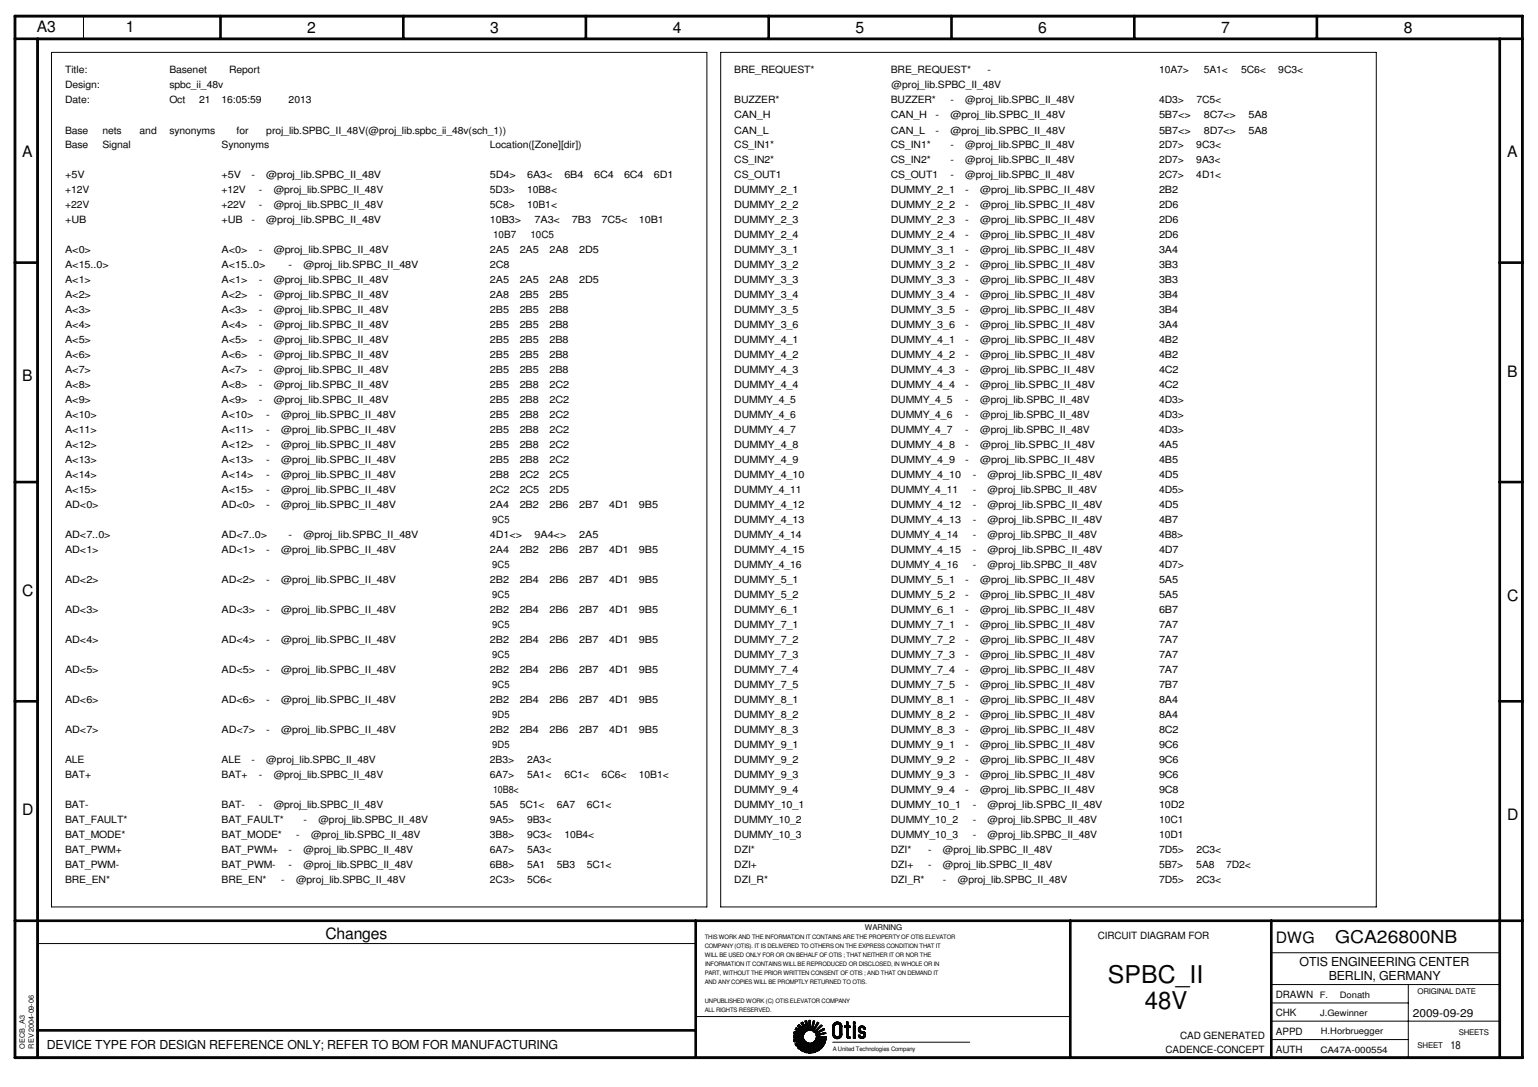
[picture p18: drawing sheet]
<svg xmlns="http://www.w3.org/2000/svg" width="297mm" height="210mm" viewBox="0 0 297 210" stroke-linecap="round" stroke-linejoin="round" font-family="sans-serif">
<defs><g id="words">
<g font-size="4.7" fill="#040503">
<text x="213.9" y="189.7">SPBC_II</text>
<text x="221.1" y="194.8">48V</text>
</g>
<text font-size="3.4" fill="#040503" x="257.9" y="182.2">GCA26800NB</text>
<g font-size="3" fill="#040503">
<text x="7.1" y="6.2">A3</text>
<text x="24.3" y="6.2">1</text>
<text x="59.3" y="6.4">2</text>
<text x="94.7" y="6.4">3</text>
<text x="129.9" y="6.4">4</text>
<text x="165.2" y="6.4">5</text>
<text x="200.5" y="6.4">6</text>
<text x="235.8" y="6.4">7</text>
<text x="271.1" y="6.4">8</text>
<text x="4.3" y="30.4">A</text>
<text x="291.1" y="30.4">A</text>
<text x="4.3" y="73.6">B</text>
<text x="291.1" y="72.7">B</text>
<text x="4.3" y="115.1">C</text>
<text x="291.1" y="116">C</text>
<text x="4.3" y="157.4">D</text>
<text x="291.1" y="158.3">D</text>
<text x="62.9" y="181.3">Changes</text>
<text x="246.4" y="182.2">DWG</text>
</g>
<g font-size="2.4" fill="#040503">
<text x="251" y="186.6">OTIS ENGINEERING CENTER</text>
<text x="256.6" y="189.3">BERLIN, GERMANY</text>
<text x="9.1" y="202.5">DEVICE TYPE FOR DESIGN REFERENCE ONLY; REFER TO BOM FOR MANUFACTURING</text>
</g>
<g font-size="2.2" fill="#040503">
<text x="272.9" y="196.3">2009-09-29</text>
<text x="280.1" y="202.5">18</text>
</g>
<g font-size="1.9" fill="#040503">
<text x="12.6" y="17.1">Design:</text>
<text x="12.6" y="14.2">Title:</text>
<text x="32.7" y="17.1">spbc_ii_48v</text>
<text x="32.7" y="14.2">Basenet</text>
<text x="44.2" y="14.2">Report</text>
<text x="141.8" y="14.2">BRE_REQUEST*</text>
<text x="172" y="14.2">BRE_REQUEST*</text>
<text x="172.2" y="17.1">@proj_lib.SPBC_II_48V</text>
<text x="190.8" y="14.2">-</text>
<text x="223.9" y="14.2">10A7&gt;</text>
<text x="232.5" y="14.2">5A1&lt;</text>
<text x="239.7" y="14.2">5C6&lt;</text>
<text x="246.9" y="14.2">9C3&lt;</text>
<text x="12.6" y="20">Date:</text>
<text x="32.7" y="20">Oct</text>
<text x="38.5" y="20">21</text>
<text x="42.8" y="20">16:05:59</text>
<text x="55.7" y="20">2013</text>
<text x="141.8" y="22.9">CAN_H</text>
<text x="141.8" y="20">BUZZER*</text>
<text x="172" y="22.9">CAN_H</text>
<text x="172" y="20">BUZZER*</text>
<text x="180.7" y="22.9">-</text>
<text x="183.6" y="22.9">@proj_lib.SPBC_II_48V</text>
<text x="183.6" y="20">-</text>
<text x="186.4" y="20">@proj_lib.SPBC_II_48V</text>
<text x="223.9" y="20">4D3&gt;</text>
<text x="223.9" y="22.9">5B7&lt;&gt;</text>
<text x="231.1" y="20">7C5&lt;</text>
<text x="232.5" y="22.9">8C7&lt;&gt;</text>
<text x="241.1" y="22.9">5A8</text>
<text x="12.6" y="28.7">Base</text>
<text x="12.6" y="25.8">Base</text>
<text x="19.8" y="28.7">Signal</text>
<text x="19.8" y="25.8">nets</text>
<text x="27" y="25.8">and</text>
<text x="32.7" y="25.8">synonyms</text>
<text x="42.8" y="28.7">Synonyms</text>
<text x="45.7" y="25.8">for</text>
<text x="51.4" y="25.8">proj_lib.SPBC_II_48V(@proj_lib.spbc_ii_48v(sch_1))</text>
<text x="94.6" y="28.7">Location([Zone][dir])</text>
<text x="141.8" y="28.7">CS_IN1*</text>
<text x="141.8" y="25.8">CAN_L</text>
<text x="172" y="28.7">CS_IN1*</text>
<text x="172" y="25.8">CAN_L</text>
<text x="180.7" y="25.8">-</text>
<text x="183.6" y="28.7">-</text>
<text x="183.6" y="25.8">@proj_lib.SPBC_II_48V</text>
<text x="186.4" y="28.7">@proj_lib.SPBC_II_48V</text>
<text x="223.9" y="28.7">2D7&gt;</text>
<text x="223.9" y="25.8">5B7&lt;&gt;</text>
<text x="231.1" y="28.7">9C3&lt;</text>
<text x="232.5" y="25.8">8D7&lt;&gt;</text>
<text x="241.1" y="25.8">5A8</text>
<text x="12.6" y="34.5">+5V</text>
<text x="42.8" y="34.5">+5V</text>
<text x="48.6" y="34.5">-</text>
<text x="51.4" y="34.5">@proj_lib.SPBC_II_48V</text>
<text x="94.6" y="34.5">5D4&gt;</text>
<text x="101.8" y="34.5">6A3&lt;</text>
<text x="109" y="34.5">6B4</text>
<text x="114.8" y="34.5">6C4</text>
<text x="120.5" y="34.5">6C4</text>
<text x="126.3" y="34.5">6D1</text>
<text x="141.8" y="34.5">CS_OUT1</text>
<text x="141.8" y="31.5">CS_IN2*</text>
<text x="172" y="31.5">CS_IN2*</text>
<text x="172" y="34.5">CS_OUT1</text>
<text x="183.6" y="31.5">-</text>
<text x="183.6" y="34.5">-</text>
<text x="186.4" y="31.5">@proj_lib.SPBC_II_48V</text>
<text x="186.4" y="34.5">@proj_lib.SPBC_II_48V</text>
<text x="223.9" y="31.5">2D7&gt;</text>
<text x="223.9" y="34.5">2C7&gt;</text>
<text x="231.1" y="34.5">4D1&lt;</text>
<text x="231.1" y="31.5">9A3&lt;</text>
<text x="12.6" y="40.2">+22V</text>
<text x="12.6" y="37.3">+12V</text>
<text x="42.8" y="40.2">+22V</text>
<text x="42.8" y="37.3">+12V</text>
<text x="50" y="40.2">-</text>
<text x="50" y="37.3">-</text>
<text x="52.9" y="40.2">@proj_lib.SPBC_II_48V</text>
<text x="52.9" y="37.3">@proj_lib.SPBC_II_48V</text>
<text x="94.6" y="40.2">5C8&gt;</text>
<text x="94.6" y="37.3">5D3&gt;</text>
<text x="101.8" y="40.2">10B1&lt;</text>
<text x="101.8" y="37.3">10B8&lt;</text>
<text x="141.8" y="40.2">DUMMY_2_2</text>
<text x="141.8" y="37.3">DUMMY_2_1</text>
<text x="172" y="40.2">DUMMY_2_2</text>
<text x="172" y="37.3">DUMMY_2_1</text>
<text x="186.4" y="40.2">-</text>
<text x="186.4" y="37.3">-</text>
<text x="189.3" y="40.2">@proj_lib.SPBC_II_48V</text>
<text x="189.3" y="37.3">@proj_lib.SPBC_II_48V</text>
<text x="223.9" y="40.2">2D6</text>
<text x="223.9" y="37.3">2B2</text>
<text x="12.6" y="43.1">+UB</text>
<text x="42.8" y="43.1">+UB</text>
<text x="48.6" y="43.1">-</text>
<text x="51.4" y="43.1">@proj_lib.SPBC_II_48V</text>
<text x="94.6" y="43.1">10B3&gt;</text>
<text x="95.2" y="46">10B7</text>
<text x="102.4" y="46">10C5</text>
<text x="103.2" y="43.1">7A3&lt;</text>
<text x="110.4" y="43.1">7B3</text>
<text x="116.2" y="43.1">7C5&lt;</text>
<text x="123.4" y="43.1">10B1</text>
<text x="141.8" y="46">DUMMY_2_4</text>
<text x="141.8" y="43.1">DUMMY_2_3</text>
<text x="172" y="46">DUMMY_2_4</text>
<text x="172" y="43.1">DUMMY_2_3</text>
<text x="186.4" y="46">-</text>
<text x="186.4" y="43.1">-</text>
<text x="189.3" y="46">@proj_lib.SPBC_II_48V</text>
<text x="189.3" y="43.1">@proj_lib.SPBC_II_48V</text>
<text x="223.9" y="46">2D6</text>
<text x="223.9" y="43.1">2D6</text>
<text x="12.6" y="51.8">A&lt;15..0&gt;</text>
<text x="12.6" y="48.9">A&lt;0&gt;</text>
<text x="42.8" y="48.9">A&lt;0&gt;</text>
<text x="42.8" y="51.8">A&lt;15..0&gt;</text>
<text x="50" y="48.9">-</text>
<text x="52.9" y="48.9">@proj_lib.SPBC_II_48V</text>
<text x="55.7" y="51.8">-</text>
<text x="58.6" y="51.8">@proj_lib.SPBC_II_48V</text>
<text x="94.6" y="48.9">2A5</text>
<text x="94.6" y="51.8">2C8</text>
<text x="100.4" y="48.9">2A5</text>
<text x="106.1" y="48.9">2A8</text>
<text x="111.9" y="48.9">2D5</text>
<text x="141.8" y="51.8">DUMMY_3_2</text>
<text x="141.8" y="48.9">DUMMY_3_1</text>
<text x="172" y="51.8">DUMMY_3_2</text>
<text x="172" y="48.9">DUMMY_3_1</text>
<text x="186.4" y="51.8">-</text>
<text x="186.4" y="48.9">-</text>
<text x="189.3" y="51.8">@proj_lib.SPBC_II_48V</text>
<text x="189.3" y="48.9">@proj_lib.SPBC_II_48V</text>
<text x="223.9" y="51.8">3B3</text>
<text x="223.9" y="48.9">3A4</text>
<text x="12.6" y="57.6">A&lt;2&gt;</text>
<text x="12.6" y="54.7">A&lt;1&gt;</text>
<text x="42.8" y="57.6">A&lt;2&gt;</text>
<text x="42.8" y="54.7">A&lt;1&gt;</text>
<text x="50" y="57.6">-</text>
<text x="50" y="54.7">-</text>
<text x="52.9" y="57.6">@proj_lib.SPBC_II_48V</text>
<text x="52.9" y="54.7">@proj_lib.SPBC_II_48V</text>
<text x="94.6" y="57.6">2A8</text>
<text x="94.6" y="54.7">2A5</text>
<text x="100.4" y="57.6">2B5</text>
<text x="100.4" y="54.7">2A5</text>
<text x="106.1" y="57.6">2B5</text>
<text x="106.1" y="54.7">2A8</text>
<text x="111.9" y="54.7">2D5</text>
<text x="141.8" y="57.6">DUMMY_3_4</text>
<text x="141.8" y="54.7">DUMMY_3_3</text>
<text x="172" y="57.6">DUMMY_3_4</text>
<text x="172" y="54.7">DUMMY_3_3</text>
<text x="186.4" y="57.6">-</text>
<text x="186.4" y="54.7">-</text>
<text x="189.3" y="57.6">@proj_lib.SPBC_II_48V</text>
<text x="189.3" y="54.7">@proj_lib.SPBC_II_48V</text>
<text x="223.9" y="57.6">3B4</text>
<text x="223.9" y="54.7">3B3</text>
<text x="12.6" y="63.4">A&lt;4&gt;</text>
<text x="12.6" y="60.5">A&lt;3&gt;</text>
<text x="42.8" y="63.4">A&lt;4&gt;</text>
<text x="42.8" y="60.5">A&lt;3&gt;</text>
<text x="50" y="63.4">-</text>
<text x="50" y="60.5">-</text>
<text x="52.9" y="63.4">@proj_lib.SPBC_II_48V</text>
<text x="52.9" y="60.5">@proj_lib.SPBC_II_48V</text>
<text x="94.6" y="63.4">2B5</text>
<text x="94.6" y="60.5">2B5</text>
<text x="100.4" y="63.4">2B5</text>
<text x="100.4" y="60.5">2B5</text>
<text x="106.1" y="63.4">2B8</text>
<text x="106.1" y="60.5">2B8</text>
<text x="141.8" y="63.4">DUMMY_3_6</text>
<text x="141.8" y="60.5">DUMMY_3_5</text>
<text x="172" y="63.4">DUMMY_3_6</text>
<text x="172" y="60.5">DUMMY_3_5</text>
<text x="186.4" y="63.4">-</text>
<text x="186.4" y="60.5">-</text>
<text x="189.3" y="63.4">@proj_lib.SPBC_II_48V</text>
<text x="189.3" y="60.5">@proj_lib.SPBC_II_48V</text>
<text x="223.9" y="63.4">3A4</text>
<text x="223.9" y="60.5">3B4</text>
<text x="12.6" y="69.2">A&lt;6&gt;</text>
<text x="12.6" y="66.3">A&lt;5&gt;</text>
<text x="42.8" y="69.2">A&lt;6&gt;</text>
<text x="42.8" y="66.3">A&lt;5&gt;</text>
<text x="50" y="69.2">-</text>
<text x="50" y="66.3">-</text>
<text x="52.9" y="69.2">@proj_lib.SPBC_II_48V</text>
<text x="52.9" y="66.3">@proj_lib.SPBC_II_48V</text>
<text x="94.6" y="69.2">2B5</text>
<text x="94.6" y="66.3">2B5</text>
<text x="100.4" y="69.2">2B5</text>
<text x="100.4" y="66.3">2B5</text>
<text x="106.1" y="69.2">2B8</text>
<text x="106.1" y="66.3">2B8</text>
<text x="141.8" y="69.2">DUMMY_4_2</text>
<text x="141.8" y="66.3">DUMMY_4_1</text>
<text x="172" y="69.2">DUMMY_4_2</text>
<text x="172" y="66.3">DUMMY_4_1</text>
<text x="186.4" y="69.2">-</text>
<text x="186.4" y="66.3">-</text>
<text x="189.3" y="69.2">@proj_lib.SPBC_II_48V</text>
<text x="189.3" y="66.3">@proj_lib.SPBC_II_48V</text>
<text x="223.9" y="69.2">4B2</text>
<text x="223.9" y="66.3">4B2</text>
<text x="12.6" y="77.9">A&lt;9&gt;</text>
<text x="12.6" y="75">A&lt;8&gt;</text>
<text x="12.6" y="72.1">A&lt;7&gt;</text>
<text x="42.8" y="77.9">A&lt;9&gt;</text>
<text x="42.8" y="75">A&lt;8&gt;</text>
<text x="42.8" y="72.1">A&lt;7&gt;</text>
<text x="50" y="77.9">-</text>
<text x="50" y="75">-</text>
<text x="50" y="72.1">-</text>
<text x="52.9" y="77.9">@proj_lib.SPBC_II_48V</text>
<text x="52.9" y="75">@proj_lib.SPBC_II_48V</text>
<text x="52.9" y="72.1">@proj_lib.SPBC_II_48V</text>
<text x="94.6" y="77.9">2B5</text>
<text x="94.6" y="75">2B5</text>
<text x="94.6" y="72.1">2B5</text>
<text x="100.4" y="77.9">2B8</text>
<text x="100.4" y="75">2B8</text>
<text x="100.4" y="72.1">2B5</text>
<text x="106.1" y="77.9">2C2</text>
<text x="106.1" y="75">2C2</text>
<text x="106.1" y="72.1">2B8</text>
<text x="141.8" y="77.9">DUMMY_4_5</text>
<text x="141.8" y="75">DUMMY_4_4</text>
<text x="141.8" y="72.1">DUMMY_4_3</text>
<text x="172" y="77.9">DUMMY_4_5</text>
<text x="172" y="75">DUMMY_4_4</text>
<text x="172" y="72.1">DUMMY_4_3</text>
<text x="186.4" y="77.9">-</text>
<text x="186.4" y="75">-</text>
<text x="186.4" y="72.1">-</text>
<text x="189.3" y="77.9">@proj_lib.SPBC_II_48V</text>
<text x="189.3" y="75">@proj_lib.SPBC_II_48V</text>
<text x="189.3" y="72.1">@proj_lib.SPBC_II_48V</text>
<text x="223.9" y="77.9">4D3&gt;</text>
<text x="223.9" y="75">4C2</text>
<text x="223.9" y="72.1">4C2</text>
<text x="12.6" y="83.7">A&lt;11&gt;</text>
<text x="12.6" y="80.8">A&lt;10&gt;</text>
<text x="42.8" y="83.7">A&lt;11&gt;</text>
<text x="42.8" y="80.8">A&lt;10&gt;</text>
<text x="51.4" y="83.7">-</text>
<text x="51.4" y="80.8">-</text>
<text x="54.3" y="83.7">@proj_lib.SPBC_II_48V</text>
<text x="54.3" y="80.8">@proj_lib.SPBC_II_48V</text>
<text x="94.6" y="83.7">2B5</text>
<text x="94.6" y="80.8">2B5</text>
<text x="100.4" y="83.7">2B8</text>
<text x="100.4" y="80.8">2B8</text>
<text x="106.1" y="83.7">2C2</text>
<text x="106.1" y="80.8">2C2</text>
<text x="141.8" y="83.7">DUMMY_4_7</text>
<text x="141.8" y="80.8">DUMMY_4_6</text>
<text x="172" y="83.7">DUMMY_4_7</text>
<text x="172" y="80.8">DUMMY_4_6</text>
<text x="186.4" y="83.7">-</text>
<text x="186.4" y="80.8">-</text>
<text x="189.3" y="83.7">@proj_lib.SPBC_II_48V</text>
<text x="189.3" y="80.8">@proj_lib.SPBC_II_48V</text>
<text x="223.9" y="83.7">4D3&gt;</text>
<text x="223.9" y="80.8">4D3&gt;</text>
<text x="12.6" y="89.5">A&lt;13&gt;</text>
<text x="12.6" y="86.5">A&lt;12&gt;</text>
<text x="42.8" y="89.5">A&lt;13&gt;</text>
<text x="42.8" y="86.5">A&lt;12&gt;</text>
<text x="51.4" y="89.5">-</text>
<text x="51.4" y="86.5">-</text>
<text x="54.3" y="89.5">@proj_lib.SPBC_II_48V</text>
<text x="54.3" y="86.5">@proj_lib.SPBC_II_48V</text>
<text x="94.6" y="89.5">2B5</text>
<text x="94.6" y="86.5">2B5</text>
<text x="100.4" y="89.5">2B8</text>
<text x="100.4" y="86.5">2B8</text>
<text x="106.1" y="89.5">2C2</text>
<text x="106.1" y="86.5">2C2</text>
<text x="141.8" y="89.5">DUMMY_4_9</text>
<text x="141.8" y="86.5">DUMMY_4_8</text>
<text x="172" y="89.5">DUMMY_4_9</text>
<text x="172" y="86.5">DUMMY_4_8</text>
<text x="186.4" y="89.5">-</text>
<text x="186.4" y="86.5">-</text>
<text x="189.3" y="89.5">@proj_lib.SPBC_II_48V</text>
<text x="189.3" y="86.5">@proj_lib.SPBC_II_48V</text>
<text x="223.9" y="89.5">4B5</text>
<text x="223.9" y="86.5">4A5</text>
<text x="12.6" y="95.2">A&lt;15&gt;</text>
<text x="12.6" y="92.3">A&lt;14&gt;</text>
<text x="42.8" y="95.2">A&lt;15&gt;</text>
<text x="42.8" y="92.3">A&lt;14&gt;</text>
<text x="51.4" y="95.2">-</text>
<text x="51.4" y="92.3">-</text>
<text x="54.3" y="95.2">@proj_lib.SPBC_II_48V</text>
<text x="54.3" y="92.3">@proj_lib.SPBC_II_48V</text>
<text x="94.6" y="95.2">2C2</text>
<text x="94.6" y="92.3">2B8</text>
<text x="100.4" y="95.2">2C5</text>
<text x="100.4" y="92.3">2C2</text>
<text x="106.1" y="95.2">2D5</text>
<text x="106.1" y="92.3">2C5</text>
<text x="141.8" y="95.2">DUMMY_4_11</text>
<text x="141.8" y="92.3">DUMMY_4_10</text>
<text x="172" y="95.2">DUMMY_4_11</text>
<text x="172" y="92.3">DUMMY_4_10</text>
<text x="187.9" y="95.2">-</text>
<text x="187.9" y="92.3">-</text>
<text x="190.8" y="95.2">@proj_lib.SPBC_II_48V</text>
<text x="190.8" y="92.3">@proj_lib.SPBC_II_48V</text>
<text x="223.9" y="95.2">4D5&gt;</text>
<text x="223.9" y="92.3">4D5</text>
<text x="12.6" y="98.1">AD&lt;0&gt;</text>
<text x="42.8" y="98.1">AD&lt;0&gt;</text>
<text x="51.4" y="98.1">-</text>
<text x="54.3" y="98.1">@proj_lib.SPBC_II_48V</text>
<text x="94.6" y="98.1">2A4</text>
<text x="95.1" y="101">9C5</text>
<text x="100.4" y="98.1">2B2</text>
<text x="106.1" y="98.1">2B6</text>
<text x="111.9" y="98.1">2B7</text>
<text x="117.6" y="98.1">4D1</text>
<text x="123.4" y="98.1">9B5</text>
<text x="141.8" y="101">DUMMY_4_13</text>
<text x="141.8" y="98.1">DUMMY_4_12</text>
<text x="172" y="101">DUMMY_4_13</text>
<text x="172" y="98.1">DUMMY_4_12</text>
<text x="187.9" y="101">-</text>
<text x="187.9" y="98.1">-</text>
<text x="190.8" y="101">@proj_lib.SPBC_II_48V</text>
<text x="190.8" y="98.1">@proj_lib.SPBC_II_48V</text>
<text x="223.9" y="101">4B7</text>
<text x="223.9" y="98.1">4D5</text>
<text x="12.6" y="106.8">AD&lt;1&gt;</text>
<text x="12.6" y="103.9">AD&lt;7..0&gt;</text>
<text x="42.8" y="106.8">AD&lt;1&gt;</text>
<text x="42.8" y="103.9">AD&lt;7..0&gt;</text>
<text x="51.4" y="106.8">-</text>
<text x="54.3" y="106.8">@proj_lib.SPBC_II_48V</text>
<text x="55.7" y="103.9">-</text>
<text x="58.6" y="103.9">@proj_lib.SPBC_II_48V</text>
<text x="94.6" y="106.8">2A4</text>
<text x="94.6" y="103.9">4D1&lt;&gt;</text>
<text x="100.4" y="106.8">2B2</text>
<text x="103.2" y="103.9">9A4&lt;&gt;</text>
<text x="106.1" y="106.8">2B6</text>
<text x="111.9" y="103.9">2A5</text>
<text x="111.9" y="106.8">2B7</text>
<text x="117.6" y="106.8">4D1</text>
<text x="123.4" y="106.8">9B5</text>
<text x="141.8" y="106.8">DUMMY_4_15</text>
<text x="141.8" y="103.9">DUMMY_4_14</text>
<text x="172" y="103.9">DUMMY_4_14</text>
<text x="172" y="106.8">DUMMY_4_15</text>
<text x="187.9" y="103.9">-</text>
<text x="187.9" y="106.8">-</text>
<text x="190.8" y="103.9">@proj_lib.SPBC_II_48V</text>
<text x="190.8" y="106.8">@proj_lib.SPBC_II_48V</text>
<text x="223.9" y="103.9">4B8&gt;</text>
<text x="223.9" y="106.8">4D7</text>
<text x="12.6" y="112.6">AD&lt;2&gt;</text>
<text x="42.8" y="112.6">AD&lt;2&gt;</text>
<text x="51.4" y="112.6">-</text>
<text x="54.3" y="112.6">@proj_lib.SPBC_II_48V</text>
<text x="94.6" y="112.6">2B2</text>
<text x="95.1" y="109.7">9C5</text>
<text x="100.4" y="112.6">2B4</text>
<text x="106.1" y="112.6">2B6</text>
<text x="111.9" y="112.6">2B7</text>
<text x="117.6" y="112.6">4D1</text>
<text x="123.4" y="112.6">9B5</text>
<text x="141.8" y="112.6">DUMMY_5_1</text>
<text x="141.8" y="109.7">DUMMY_4_16</text>
<text x="172" y="109.7">DUMMY_4_16</text>
<text x="172" y="112.6">DUMMY_5_1</text>
<text x="186.4" y="112.6">-</text>
<text x="187.9" y="109.7">-</text>
<text x="189.3" y="112.6">@proj_lib.SPBC_II_48V</text>
<text x="190.8" y="109.7">@proj_lib.SPBC_II_48V</text>
<text x="223.9" y="109.7">4D7&gt;</text>
<text x="223.9" y="112.6">5A5</text>
<text x="12.6" y="118.4">AD&lt;3&gt;</text>
<text x="42.8" y="118.4">AD&lt;3&gt;</text>
<text x="51.4" y="118.4">-</text>
<text x="54.3" y="118.4">@proj_lib.SPBC_II_48V</text>
<text x="94.6" y="118.4">2B2</text>
<text x="95.1" y="115.5">9C5</text>
<text x="100.4" y="118.4">2B4</text>
<text x="106.1" y="118.4">2B6</text>
<text x="111.9" y="118.4">2B7</text>
<text x="117.6" y="118.4">4D1</text>
<text x="123.4" y="118.4">9B5</text>
<text x="141.8" y="118.4">DUMMY_6_1</text>
<text x="141.8" y="115.5">DUMMY_5_2</text>
<text x="172" y="118.4">DUMMY_6_1</text>
<text x="172" y="115.5">DUMMY_5_2</text>
<text x="186.4" y="118.4">-</text>
<text x="186.4" y="115.5">-</text>
<text x="189.3" y="118.4">@proj_lib.SPBC_II_48V</text>
<text x="189.3" y="115.5">@proj_lib.SPBC_II_48V</text>
<text x="223.9" y="118.4">6B7</text>
<text x="223.9" y="115.5">5A5</text>
<text x="12.6" y="124.2">AD&lt;4&gt;</text>
<text x="42.8" y="124.2">AD&lt;4&gt;</text>
<text x="51.4" y="124.2">-</text>
<text x="54.3" y="124.2">@proj_lib.SPBC_II_48V</text>
<text x="94.6" y="124.2">2B2</text>
<text x="95.1" y="121.3">9C5</text>
<text x="100.4" y="124.2">2B4</text>
<text x="106.1" y="124.2">2B6</text>
<text x="111.9" y="124.2">2B7</text>
<text x="117.6" y="124.2">4D1</text>
<text x="123.4" y="124.2">9B5</text>
<text x="141.8" y="124.2">DUMMY_7_2</text>
<text x="141.8" y="121.3">DUMMY_7_1</text>
<text x="172" y="124.2">DUMMY_7_2</text>
<text x="172" y="121.3">DUMMY_7_1</text>
<text x="186.4" y="124.2">-</text>
<text x="186.4" y="121.3">-</text>
<text x="189.3" y="124.2">@proj_lib.SPBC_II_48V</text>
<text x="189.3" y="121.3">@proj_lib.SPBC_II_48V</text>
<text x="223.9" y="124.2">7A7</text>
<text x="223.9" y="121.3">7A7</text>
<text x="12.6" y="130">AD&lt;5&gt;</text>
<text x="42.8" y="130">AD&lt;5&gt;</text>
<text x="51.4" y="130">-</text>
<text x="54.3" y="130">@proj_lib.SPBC_II_48V</text>
<text x="94.6" y="130">2B2</text>
<text x="95.1" y="127">9C5</text>
<text x="100.4" y="130">2B4</text>
<text x="106.1" y="130">2B6</text>
<text x="111.9" y="130">2B7</text>
<text x="117.6" y="130">4D1</text>
<text x="123.4" y="130">9B5</text>
<text x="141.8" y="130">DUMMY_7_4</text>
<text x="141.8" y="127">DUMMY_7_3</text>
<text x="172" y="130">DUMMY_7_4</text>
<text x="172" y="127">DUMMY_7_3</text>
<text x="186.4" y="130">-</text>
<text x="186.4" y="127">-</text>
<text x="189.3" y="130">@proj_lib.SPBC_II_48V</text>
<text x="189.3" y="127">@proj_lib.SPBC_II_48V</text>
<text x="223.9" y="130">7A7</text>
<text x="223.9" y="127">7A7</text>
<text x="12.6" y="135.8">AD&lt;6&gt;</text>
<text x="42.8" y="135.8">AD&lt;6&gt;</text>
<text x="51.4" y="135.8">-</text>
<text x="54.3" y="135.8">@proj_lib.SPBC_II_48V</text>
<text x="94.6" y="135.8">2B2</text>
<text x="95.1" y="132.8">9C5</text>
<text x="100.4" y="135.8">2B4</text>
<text x="106.1" y="135.8">2B6</text>
<text x="111.9" y="135.8">2B7</text>
<text x="117.6" y="135.8">4D1</text>
<text x="123.4" y="135.8">9B5</text>
<text x="141.8" y="135.8">DUMMY_8_1</text>
<text x="141.8" y="132.8">DUMMY_7_5</text>
<text x="172" y="135.8">DUMMY_8_1</text>
<text x="172" y="132.8">DUMMY_7_5</text>
<text x="186.4" y="135.8">-</text>
<text x="186.4" y="132.8">-</text>
<text x="189.3" y="135.8">@proj_lib.SPBC_II_48V</text>
<text x="189.3" y="132.8">@proj_lib.SPBC_II_48V</text>
<text x="223.9" y="135.8">8A4</text>
<text x="223.9" y="132.8">7B7</text>
<text x="12.6" y="141.5">AD&lt;7&gt;</text>
<text x="42.8" y="141.5">AD&lt;7&gt;</text>
<text x="51.4" y="141.5">-</text>
<text x="54.3" y="141.5">@proj_lib.SPBC_II_48V</text>
<text x="94.6" y="141.5">2B2</text>
<text x="95.1" y="138.6">9D5</text>
<text x="100.4" y="141.5">2B4</text>
<text x="106.1" y="141.5">2B6</text>
<text x="111.9" y="141.5">2B7</text>
<text x="117.6" y="141.5">4D1</text>
<text x="123.4" y="141.5">9B5</text>
<text x="141.8" y="141.5">DUMMY_8_3</text>
<text x="141.8" y="138.6">DUMMY_8_2</text>
<text x="172" y="141.5">DUMMY_8_3</text>
<text x="172" y="138.6">DUMMY_8_2</text>
<text x="186.4" y="141.5">-</text>
<text x="186.4" y="138.6">-</text>
<text x="189.3" y="141.5">@proj_lib.SPBC_II_48V</text>
<text x="189.3" y="138.6">@proj_lib.SPBC_II_48V</text>
<text x="223.9" y="141.5">8C2</text>
<text x="223.9" y="138.6">8A4</text>
<text x="12.6" y="147.3">ALE</text>
<text x="42.8" y="147.3">ALE</text>
<text x="48.6" y="147.3">-</text>
<text x="51.4" y="147.3">@proj_lib.SPBC_II_48V</text>
<text x="94.6" y="147.3">2B3&gt;</text>
<text x="95.1" y="144.4">9D5</text>
<text x="101.8" y="147.3">2A3&lt;</text>
<text x="141.8" y="147.3">DUMMY_9_2</text>
<text x="141.8" y="144.4">DUMMY_9_1</text>
<text x="172" y="147.3">DUMMY_9_2</text>
<text x="172" y="144.4">DUMMY_9_1</text>
<text x="186.4" y="147.3">-</text>
<text x="186.4" y="144.4">-</text>
<text x="189.3" y="147.3">@proj_lib.SPBC_II_48V</text>
<text x="189.3" y="144.4">@proj_lib.SPBC_II_48V</text>
<text x="223.9" y="147.3">9C6</text>
<text x="223.9" y="144.4">9C6</text>
<text x="12.6" y="156">BAT-</text>
<text x="12.6" y="150.2">BAT+</text>
<text x="42.8" y="156">BAT-</text>
<text x="42.8" y="150.2">BAT+</text>
<text x="50" y="156">-</text>
<text x="50" y="150.2">-</text>
<text x="52.9" y="156">@proj_lib.SPBC_II_48V</text>
<text x="52.9" y="150.2">@proj_lib.SPBC_II_48V</text>
<text x="94.6" y="156">5A5</text>
<text x="94.6" y="150.2">6A7&gt;</text>
<text x="95.2" y="153.1">10B8&lt;</text>
<text x="100.4" y="156">5C1&lt;</text>
<text x="101.8" y="150.2">5A1&lt;</text>
<text x="107.6" y="156">6A7</text>
<text x="109" y="150.2">6C1&lt;</text>
<text x="113.3" y="156">6C1&lt;</text>
<text x="116.2" y="150.2">6C6&lt;</text>
<text x="123.4" y="150.2">10B1&lt;</text>
<text x="141.8" y="156">DUMMY_10_1</text>
<text x="141.8" y="153.1">DUMMY_9_4</text>
<text x="141.8" y="150.2">DUMMY_9_3</text>
<text x="172" y="156">DUMMY_10_1</text>
<text x="172" y="153.1">DUMMY_9_4</text>
<text x="172" y="150.2">DUMMY_9_3</text>
<text x="186.4" y="153.1">-</text>
<text x="186.4" y="150.2">-</text>
<text x="187.9" y="156">-</text>
<text x="189.3" y="153.1">@proj_lib.SPBC_II_48V</text>
<text x="189.3" y="150.2">@proj_lib.SPBC_II_48V</text>
<text x="190.8" y="156">@proj_lib.SPBC_II_48V</text>
<text x="223.9" y="156">10D2</text>
<text x="223.9" y="153.1">9C8</text>
<text x="223.9" y="150.2">9C6</text>
<text x="12.6" y="161.8">BAT_MODE*</text>
<text x="12.6" y="158.9">BAT_FAULT*</text>
<text x="42.8" y="161.8">BAT_MODE*</text>
<text x="42.8" y="158.9">BAT_FAULT*</text>
<text x="57.2" y="161.8">-</text>
<text x="58.6" y="158.9">-</text>
<text x="60.1" y="161.8">@proj_lib.SPBC_II_48V</text>
<text x="61.5" y="158.9">@proj_lib.SPBC_II_48V</text>
<text x="94.6" y="161.8">3B8&gt;</text>
<text x="94.6" y="158.9">9A5&gt;</text>
<text x="101.8" y="161.8">9C3&lt;</text>
<text x="101.8" y="158.9">9B3&lt;</text>
<text x="109" y="161.8">10B4&lt;</text>
<text x="141.8" y="161.8">DUMMY_10_3</text>
<text x="141.8" y="158.9">DUMMY_10_2</text>
<text x="172" y="161.8">DUMMY_10_3</text>
<text x="172" y="158.9">DUMMY_10_2</text>
<text x="187.9" y="161.8">-</text>
<text x="187.9" y="158.9">-</text>
<text x="190.8" y="161.8">@proj_lib.SPBC_II_48V</text>
<text x="190.8" y="158.9">@proj_lib.SPBC_II_48V</text>
<text x="223.9" y="161.8">10D1</text>
<text x="223.9" y="158.9">10C1</text>
<text x="12.6" y="167.6">BAT_PWM-</text>
<text x="12.6" y="164.7">BAT_PWM+</text>
<text x="42.8" y="167.6">BAT_PWM-</text>
<text x="42.8" y="164.7">BAT_PWM+</text>
<text x="55.7" y="167.6">-</text>
<text x="55.7" y="164.7">-</text>
<text x="58.6" y="167.6">@proj_lib.SPBC_II_48V</text>
<text x="58.6" y="164.7">@proj_lib.SPBC_II_48V</text>
<text x="94.6" y="164.7">6A7&gt;</text>
<text x="94.6" y="167.6">6B8&gt;</text>
<text x="101.8" y="167.6">5A1</text>
<text x="101.8" y="164.7">5A3&lt;</text>
<text x="107.6" y="167.6">5B3</text>
<text x="113.3" y="167.6">5C1&lt;</text>
<text x="141.8" y="167.6">DZI+</text>
<text x="141.8" y="164.7">DZI*</text>
<text x="172" y="164.7">DZI*</text>
<text x="172" y="167.6">DZI+</text>
<text x="179.2" y="167.6">-</text>
<text x="179.2" y="164.7">-</text>
<text x="182.1" y="167.6">@proj_lib.SPBC_II_48V</text>
<text x="182.1" y="164.7">@proj_lib.SPBC_II_48V</text>
<text x="223.9" y="167.6">5B7&gt;</text>
<text x="223.9" y="164.7">7D5&gt;</text>
<text x="231.1" y="167.6">5A8</text>
<text x="231.1" y="164.7">2C3&lt;</text>
<text x="236.8" y="167.6">7D2&lt;</text>
<text x="12.6" y="170.5">BRE_EN*</text>
<text x="42.8" y="170.5">BRE_EN*</text>
<text x="54.3" y="170.5">-</text>
<text x="57.2" y="170.5">@proj_lib.SPBC_II_48V</text>
<text x="94.6" y="170.5">2C3&gt;</text>
<text x="101.8" y="170.5">5C6&lt;</text>
<text x="141.8" y="170.5">DZI_R*</text>
<text x="172" y="170.5">DZI_R*</text>
<text x="182.1" y="170.5">-</text>
<text x="185" y="170.5">@proj_lib.SPBC_II_48V</text>
<text x="223.9" y="170.5">7D5&gt;</text>
<text x="231.1" y="170.5">2C3&lt;</text>
<text x="212" y="181.3">CIRCUIT DIAGRAM FOR</text>
<text x="246.4" y="196.3">CHK</text>
<text x="246.4" y="192.7">DRAWN</text>
<text x="225.1" y="203.3">CADENCE-CONCEPT</text>
<text x="227.9" y="200.7">CAD GENERATED</text>
<text x="246.4" y="203.3">AUTH</text>
<text x="246.4" y="199.8">APPD</text>
</g>
<g font-size="1.7" fill="#040503">
<text x="254.9" y="192.7">F.</text>
<text x="255" y="196.2">J.Gewinner</text>
<text x="258.7" y="192.7">Donath</text>
<text x="255" y="203.3">CA47A-000554</text>
<text x="255.1" y="199.7">H.Horbruegger</text>
</g>
<g font-size="1.5" fill="#040503">
<text x="167" y="179.5">WARNING</text>
<text x="273.8" y="191.9">ORIGINAL DATE</text>
<text x="273.8" y="202.4">SHEET</text>
<text x="281.7" y="199.8">SHEETS</text>
</g>
<g font-size="1.4" fill="#040503">
<text x="4.8" y="202.5" transform="rotate(-90 4.8 202.5)">OECB_A3</text>
<text x="6.5" y="202.5" transform="rotate(-90 6.5 202.5)">REV 2004-09-06</text>
</g>
<g font-size="1.2" fill="#040503">
<text x="136.1" y="183">COMPANY (OTIS). IT IS DELIVERED TO OTHERS ON THE EXPRESS CONDITION THAT IT</text>
<text x="136.1" y="184.8">WILL BE USED ONLY FOR OR ON BEHALF OF OTIS ; THAT NEITHER IT OR NOR THE</text>
<text x="136.1" y="181.3">THIS WORK AND THE INFORMATION IT CONTAINS ARE THE PROPERTY OF OTIS ELEVATOR</text>
<text x="136.1" y="190.1">AND ANY COPIES WILL BE PROMPTLY RETURNED TO OTIS.</text>
<text x="136.1" y="188.3">PART, WITHOUT THE PRIOR WRITTEN CONSENT OF OTIS ; AND THAT ON DEMAND IT</text>
<text x="136.2" y="186.6">INFORMATION IT CONTAINS WILL BE REPRODUCED OR DISCLOSED, IN WHOLE OR IN</text>
<text x="136.1" y="193.6">UNPUBLISHED WORK (C) OTIS ELEVATOR COMPANY</text>
<text x="136.1" y="195.4">ALL RIGHTS RESERVED.</text>
<text x="160.8" y="203">A United Technologies Company</text>
</g>
</g></defs>
<g fill="none" stroke="#040503" stroke-width=".51">
<path d="M2.9 3.1h291.1v201.2h-291.1zM2.9 7.5h291.1M7.3 7.5v196.8M42.6 3.1v4.4M77.9 3.1v4.4M113.2 3.1v4.4M148.5 3.1v4.4M183.8 3.1v4.4M219.1 3.1v4.4M254.3 3.1v4.4M289.6 7.5v196.8M2.9 50.7h4.4"/>
<path d="M289.6 50.7h4.4M2.9 93.1h4.4M289.6 93.1h4.4M2.9 135.4h4.4M289.6 135.4h4.4M2.9 177.8h291.1M134.4 177.8v26.5M206.7 177.8v26.5M245.5 177.8v26.5M7.3 199h127.1"/>
</g>
<g fill="none" stroke="#040503" stroke-width=".19">
<path d="M3 3.3h290.9v200.8h-290.9zM9.9 10.1h126.6v165h-126.6zM16.1 3.1v4.4M139.2 10.1h126.6v165h-126.6zM7.3 182.2h127.1M134.4 196.3h72.3M153.2 199.9h2M153.2 200h2M153.3 199.5h1.5M153.3 199.5h1.3M153.3 199.6h2M153.3 199.6h2.1"/>
<path d="M153.3 199.4h1M153.3 199.3h.8M153.4 199.3h.4M153.4 199.3h.5M153.4 199.2h.1M153.5 199.7h1.8M153.5 198.8l1.4 .8-1.5-.4M153.6 198.8h.7M153.6 198.8h.8M153.6 198.7h.6M153.7 198.6h.4M153.7 198.8h.8"/>
<path d="M153.7 198.6h.3M153.7 198.5h.2M153.8 198.5h.1M153.8 198.9h.8M153.8 199.7h1.4M153.9 199h.8M153.9 199h.9M154 199.1h2M154 198.1h.6M154 198.2h.6M154.1 198.2h.6M154.1 198.2h.7"/>
<path d="M154.1 198h.4M154.1 199.8h1.1M154.2 198.3h.6M154.2 198h.2M154.2 197.9h.2M154.2 199.1h.8M154.3 198.3h.5M154.3 197.9h.1M154.3 199.2h.8M154.3 198.4h.6M154.3 199.9h.9M154.3 199.3h1.3"/>
<path d="M154.3 199.2h1.4M154.4 198.5h.6M154.5 198.5h.5M154.5 199.9h.7M154.5 198.6h.6M154.5 199.3h1.1M154.6 198.6h.6M154.6 199.3h.9M154.6 198.1h-.6l1.2 1.2-1.4-.9M154.6 198.7h.6M154.6 198.7l.7 .1M154.6 199.4h.9"/>
<path d="M154.7 197.5l.9 1.6-1.3-1.3M154.7 197.5h.4M154.7 197.6h.4M154.7 198.8h.6M154.8 197.5h.3M154.8 197.6h.3M154.8 197.7h.4M154.8 198.8h1.7M154.8 199.5h.6M154.8 197.4h.3M154.8 197.8h.4M154.9 197.8h.4"/>
<path d="M154.9 198.9h.5M154.9 199.5h.5M154.9 197.4h.1M154.9 197.9h.4M154.9 198.9h2M154.9 198h.4M154.9 199h2M155 197.4h.1M155 198h.4M155 199h1.1M155 198.1h.4M155.1 198.2h.4"/>
<path d="M155.1 198.2h.3M155.1 199.1h.7M155.1 198.3h.5M155.1 198.3h.4M155.1 199.2h.6M155.2 198.4h.4M155.2 198.5h.4M155.3 198.5h.4M155.3 198.6h.4M155.3 199.6h-2l1.5 .3M155.4 198.7h.3M155.4 198.7h1.1"/>
<path d="M155.4 198.8h1.1M155.5 197.3h.3M155.5 197.2h.3M155.5 198.9h1M155.5 197.4h.3M155.6 197.5h.3M155.6 197.6h.3M155.6 197.7h.3M155.6 197.7h.4M155.6 197.8h.4M155.6 197.9h.4M155.7 198h.3"/>
<path d="M155.7 197.9h.3M155.7 198.2h.3M155.7 198.1h.3M155.7 197.1h.1M155.7 198.3h.4M155.8 197.1h-.4l.5 1.9-.9-1.6M155.8 198.4h.3M155.8 198.3h.3M155.8 197.1l.4 1.8v-1.9h.3v2M155.8 198.6h.4M155.8 198.5h.3M155.8 198.7h.4"/>
<path d="M156.2 197.5h.3M156.2 197.4h.3M156.2 197.3h.3M156.2 198.2h.3M156.2 197.2h.3M156.2 197.1h.3M156.2 198.4h.3M156.2 198.3h.3M156.2 198.6h.3M156.2 198.5h.3M156.2 198h.3M156.2 197.6h.3"/>
<path d="M156.2 197.7h.3M156.2 197.8h.3M156.2 198.1h.3M156.2 197.9h.3M156.2 198.7h.3M156.5 199h.3M156.7 198.6h.2M156.7 198.7h.2M156.7 198.8h.2M156.7 198.9h.2M156.7 198.5h.3M156.8 198.4h.2"/>
<path d="M156.8 198.5h.2M156.8 198.2h.3M156.8 198.3h.3M156.8 198.1h.3M156.9 198h.2M156.9 197.8h.3M156.9 197.9h.3M156.9 197.9h.2M156.9 197.7h.3M157 197.5h.3M157 197.6h.3M157 197.6h.2"/>
<path d="M157 199h.2M157 197.4h.3M157 198.9h.3M157.1 197.2h.2M157.1 197.3h.2M157.1 198.9h.2M157.1 199.1h.1M157.1 197.1h.1M157.1 199.2h.1M157.1 197.1h.2M157.1 198.8h.2M157.1 197.1l-.5 1.9"/>
<path d="M157.1 198.7h.3M157.2 198.6h.3M157.3 198.5h.2M157.3 199.3h.2M157.3 199.2h.3M157.3 199.3h.1M157.3 198.3h.3M157.3 199.1h.3M157.3 197.1l-.5 2M157.4 198.2h.3M157.4 198.3h.2M157.4 198.7l-.3 .1"/>
<path d="M157.5 198.2h.2M157.5 198.1h.2M157.5 199.6h.2M157.5 198h.4M157.5 199h.3M157.5 199.6h.1M157.5 199.5h.4M157.6 198h.3M157.6 198.9h.3M157.6 198.4h-.3M157.6 197.9h.3M157.6 199.9h.6"/>
<path d="M157.6 199.9h.3M157.6 197.8h.3M157.6 198.8h.4M157.6 200h.2M157.7 197.6h.4M157.7 197.7h.3M157.7 198.8h.3M157.7 199.1h-.3M157.7 199.8h.8M157.8 197.6h.3M157.8 199.3h.4M157.8 197.5h.4l-1.1 1.7"/>
<path d="M157.8 197.5h.3M157.8 198l-.3 .1M157.8 198.7h.4M157.9 197.4h.1M157.9 198.6h.3M157.9 199.3h.3M157.9 197.4l-1 1.7h.3M157.9 199.3h.5M157.9 198.5h.4M158 198.5h.3M158 198.5h.4M158 197.7h-.3"/>
<path d="M158 199.2h.5M158.1 198.7l-.4 .1M158.1 199.2h.4M158.1 199.4h-.5M158.2 199.7h.8M158.2 198.3h.3M158.2 199.1h.4M158.2 198.3h.4M158.2 198.2h.4M158.3 198.2h.4M158.4 198.2h.3M158.4 198.1h.3"/>
<path d="M158.4 199h.5M158.4 198.1h.4l-1.4 1.3M158.4 199.6h.8M158.5 198.4h-.4M158.5 199h.5M158.5 198h.2M158.5 198.9h.5M158.6 198h.1M158.6 198.9h.5M158.6 197.9l-1.4 1.4h.3M158.6 199.6h.7M158.6 198.8h.7l-1.8 .9"/>
<path d="M158.7 199.6h.8l-1.9 .4M158.8 198.8h.5M158.8 199.1h-.6M158.8 199.7l-.9 .1M158.8 199.5h.7M159 198.7h.2M159 199.5h.5M159 198.6h.2M159.1 198.6l-1.6 .9h.3M159.3 199.4h.2M159.5 199.3l-1.9 .6h.8M160.8 198.2h.4v1.5h-.4"/>
<path d="M160.8 198.2h.4M160.8 199.7h.4M160.9 198v1.9M160.9 198.2v1.5M160.9 199.9v.1M160.9 198h.3M160.9 198.1h.3M160.9 199.9h.3M160.9 199.8h.3M160.9 197.9v.1M160.9 197.9h.4M160.9 198h.4"/>
<path d="M160.9 200h.4M160.9 197.8v.1M160.9 197.8h.6M161 197.7h.1M161 198.2v1.5M161 197.7h1.4M161.1 197.6l-.2 .2M161.1 197.7h1.2M161.1 198.2v1.5M161.1 197.6h1.2M161.2 197.5h1.1M161.2 197.6h1.1"/>
<path d="M161.2 197.5l-.1 .1M161.2 197.5h1l.1 .1M161.3 197.5h.8M161.4 197.8l-.5 .1h.5M161.4 197.4h.6M161.5 197.4h.4M161.9 197.8h.5M162 197.8h.5M162 197.9h.5M162.1 197.9h.4M162.1 198h.4M162.1 200h.4"/>
<path d="M162.2 198h.4M162.2 199.9h.4M162.2 198.2h.4M162.2 198.1h.4M162.2 199.7h.4M162.2 199.8h.4M162.3 198.2v1.5M162.4 197.7l.1 .1M162.4 198.2v1.5M162.4 197.7h.1M162.5 197.8v.1M162.5 198.2v1.5"/>
<path d="M162.5 197.9l.1 .1M162.6 198v1.9M162.6 198.2v1.5M162.6 199.9l-.1 .1M162.6 198.2h-.4v1.5h.4M163.1 198.2h1.1M163.1 198.4h1.1M163.1 198.3h1.1M163.1 198.1h1.1M163.5 197.4v2.6h.3v-2.6M163.5 197.4v2.6M163.6 197.4v2.6"/>
<path d="M163.7 197.4v2.6M163.8 197.4v2.6M164.8 197.4v.3M164.8 198.1v2.4M164.9 197.4v.3M164.9 198.1v2.4M165 197.4v.3M165 198.1v2.4M165.1 197.4v.3M165.1 198.1v2.4M165.2 197.4v.3M165.2 198.1v2.4"/>
<path d="M165.8 198.6h.4M165.8 198.7h.3M165.8 198.7h.4M165.8 198.8h.3M165.8 198.9h.3M165.8 199h.4M165.8 199.9h.3M165.8 200h.4M165.8 198.5h.4M165.8 198.5h.5M165.8 199.1h.5M165.8 199.1h.7"/>
<path d="M165.8 199.2h.9M165.9 198.4h1.2M165.9 199.2h.9M165.9 199.3h1M165.9 198.3h1.1M166 198.3h1M166 199.3h1M166 198.2h.9M166 199.4h1M166.2 198.2h.6M166.2 199.5h.9M166.2 198.1h.5"/>
<path d="M166.4 198.1h.1M166.7 198.5h.4M166.7 199.5h.4M166.7 199.6h.4M166.7 198.6h.4M166.8 199.7h.4M166.8 198.6h.4M166.8 199.6h.3M166.8 200h.4M166.8 198.7h.4M166.8 198.8h.4M166.8 199.9h.4"/>
<path d="M166.8 199.8h.4M245.5 197.2h44.1M245.5 190.1h44.1M245.5 184h44.1M245.5 193.7h26.5M272 190.1v14.2M7.1 204.3v-196.6h282.7v196.6M153.2 200.4h2M153.2 200.1h2M153.2 200.2h2M153.2 200.3h2M153.3 200.9h2.1"/>
<path d="M153.3 201h2.1M153.3 201h1M153.3 201h.9M153.4 201.1h.6M153.4 201.2l1.3-.2-1.2 .6h1.1M153.4 200.7h1.9M153.6 201.6h.8M153.6 201.7h.7M153.6 201.5h1M153.7 201.8h.4M153.7 201.8h.5M153.7 201.9h.3"/>
<path d="M153.7 201.5h5.6M153.7 200.7h1.6M153.8 201.9h.1M153.8 202h.1M153.8 201.4h5.5M153.8 202l1-.6-.8 .9h.7M153.8 200.7h1.4M153.9 201.4h2.2M153.9 201.1l-.5 .1M154 200.6h1.2M154 201.3h1.9M154 202.3h.7"/>
<path d="M154 202.2h.8M154 201.3h1.8M154.1 202.4h.5M154.1 200.6h1.1M154.1 201.3h1.7M154.2 201.2h1.5M154.2 202.5h.3M154.2 202.1h4.7M154.3 200.5h.9M154.3 201.2h1.4M154.3 202h4.6M154.3 202.6h.1"/>
<path d="M154.3 202h4.5M154.3 201.9h4.5M154.3 201.9h4.4M154.3 202.6l.8-.6-.5 .8M154.4 201.8h4.3M154.4 201.1h1.2M154.5 201.8h4.1M154.5 201h1M154.6 201h.9M154.6 201.7h4M154.6 201.7h4.6M154.6 201.6h4.7"/>
<path d="M154.6 200.4l-1.3 .4h2.1M154.6 202.8h.6M154.7 202.7h.6M154.7 201.5h4.6M154.7 202.6h.7M154.8 202.6h.6M154.8 202.9h.3M154.8 202.4h3.3M154.9 202.4h3.1M154.9 202.4h.6M154.9 203h.2M154.9 202.1l-.8 .1"/>
<path d="M154.9 202.3h3.1M154.9 202.2h4M155 203h.1M155 203.1l.6-.8-.3 .9h.6M155.2 202.8l-.6 .1M155.4 203.1h.5M155.4 202.9h.6M155.4 203h.6M155.4 202.8h.6M155.4 202.5h-.6M155.4 202.6h1.9M155.4 202.7h1.3"/>
<path d="M155.4 202.8h1.3M155.4 202.7h1.9M155.4 203.2h.5M155.5 202.6h1.8M155.5 202.6h2.7M155.6 202.4h2.5M155.6 203.3h.2M155.8 203.3l.3-.8v.9M156.1 203.1h.6M156.1 202.9h.6M156.1 203h.6M156.1 203.3h.6"/>
<path d="M156.1 202.8h.6M156.1 203.2h.6M156.2 203.4h.3M156.7 201.4h2.7M156.8 202.7h.6M156.8 202.8h.6M156.8 202.8l.6 .1M156.8 202.9h.6M156.8 203h.6M156.9 203.1h.6M156.9 203h.6M156.9 201.3h2.5"/>
<path d="M156.9 203.3h.3M156.9 203.2h.4M157 203.3l-.3-.7v.8M157 201.3h2.4M157.1 201.3h2.3M157.1 201.2h2.3M157.3 201h1.7M157.3 201.1h1.9M157.3 201h1.8M157.3 201h2.2M157.4 202.6h.8M157.4 200.9h2.1"/>
<path d="M157.5 202.7h.7M157.5 200.8h2M157.5 200.9h2M157.5 202.8h.7M157.5 200.7h2.1M157.6 200.6h2M157.6 200.7h2M157.6 200.5h2M157.6 200.4h2M157.6 202.9h.4M157.6 202.9h.5M157.6 200.2h2"/>
<path d="M157.6 200.3h2M157.7 203h.2M157.8 203.1l-.5-.6 .2 .7h-.6M158.1 202.3h.7M158.2 202.5h-2.7M158.2 202.3h.6M158.2 202.4h.5M158.3 202.4h.4M158.4 202.5h.2M158.4 202.6h.1M158.5 202.6l-.6-.5 .4 .6h-.8M158.7 201.7h.5"/>
<path d="M158.8 201.8h.4M158.8 201l.6 .2h-2.3M158.9 201.8h.3M158.9 202.1l-3.9 .1M159.1 201.8l-.6-.2 .5 .5h-4.8M159.6 200.4l-2 .1M160.8 201.3h26.5M160.9 200l.1 .3M160.9 200.1h.1M160.9 200.1h.6M161 200.2h1.4M161 200.2h.5"/>
<path d="M161.1 200.3l.1 .1M161.1 200.3h1.2M161.2 200.4h1.1M161.2 200.4h1M161.3 200.4v.1M161.4 200.5h.6M161.5 200.5h.4M161.9 200.2h.5M162 200.1h.5M162.1 200.4v.1M162.3 200.4h-1.1M162.5 200.1l-.2 .2"/>
<path d="M162.5 200v.1M163.5 200.1h.4M163.5 200.2h.4M163.5 200.2h.7M163.5 200.3h.7M163.6 200.4h.6M163.7 200.4h.5M163.7 200.5h.5M165.8 200.1h.4M165.8 200.2h.5M165.9 200.2h1.2M165.9 200.3h1.1"/>
<path d="M166 200.4h.9M166.1 200.4h.8M166.2 200.5h.5M166.7 200.1h.4M166.7 200.2h.4M166.8 200h.3M245.5 200.7h26.5"/>
</g>
<use href="#words"/>
</svg>
